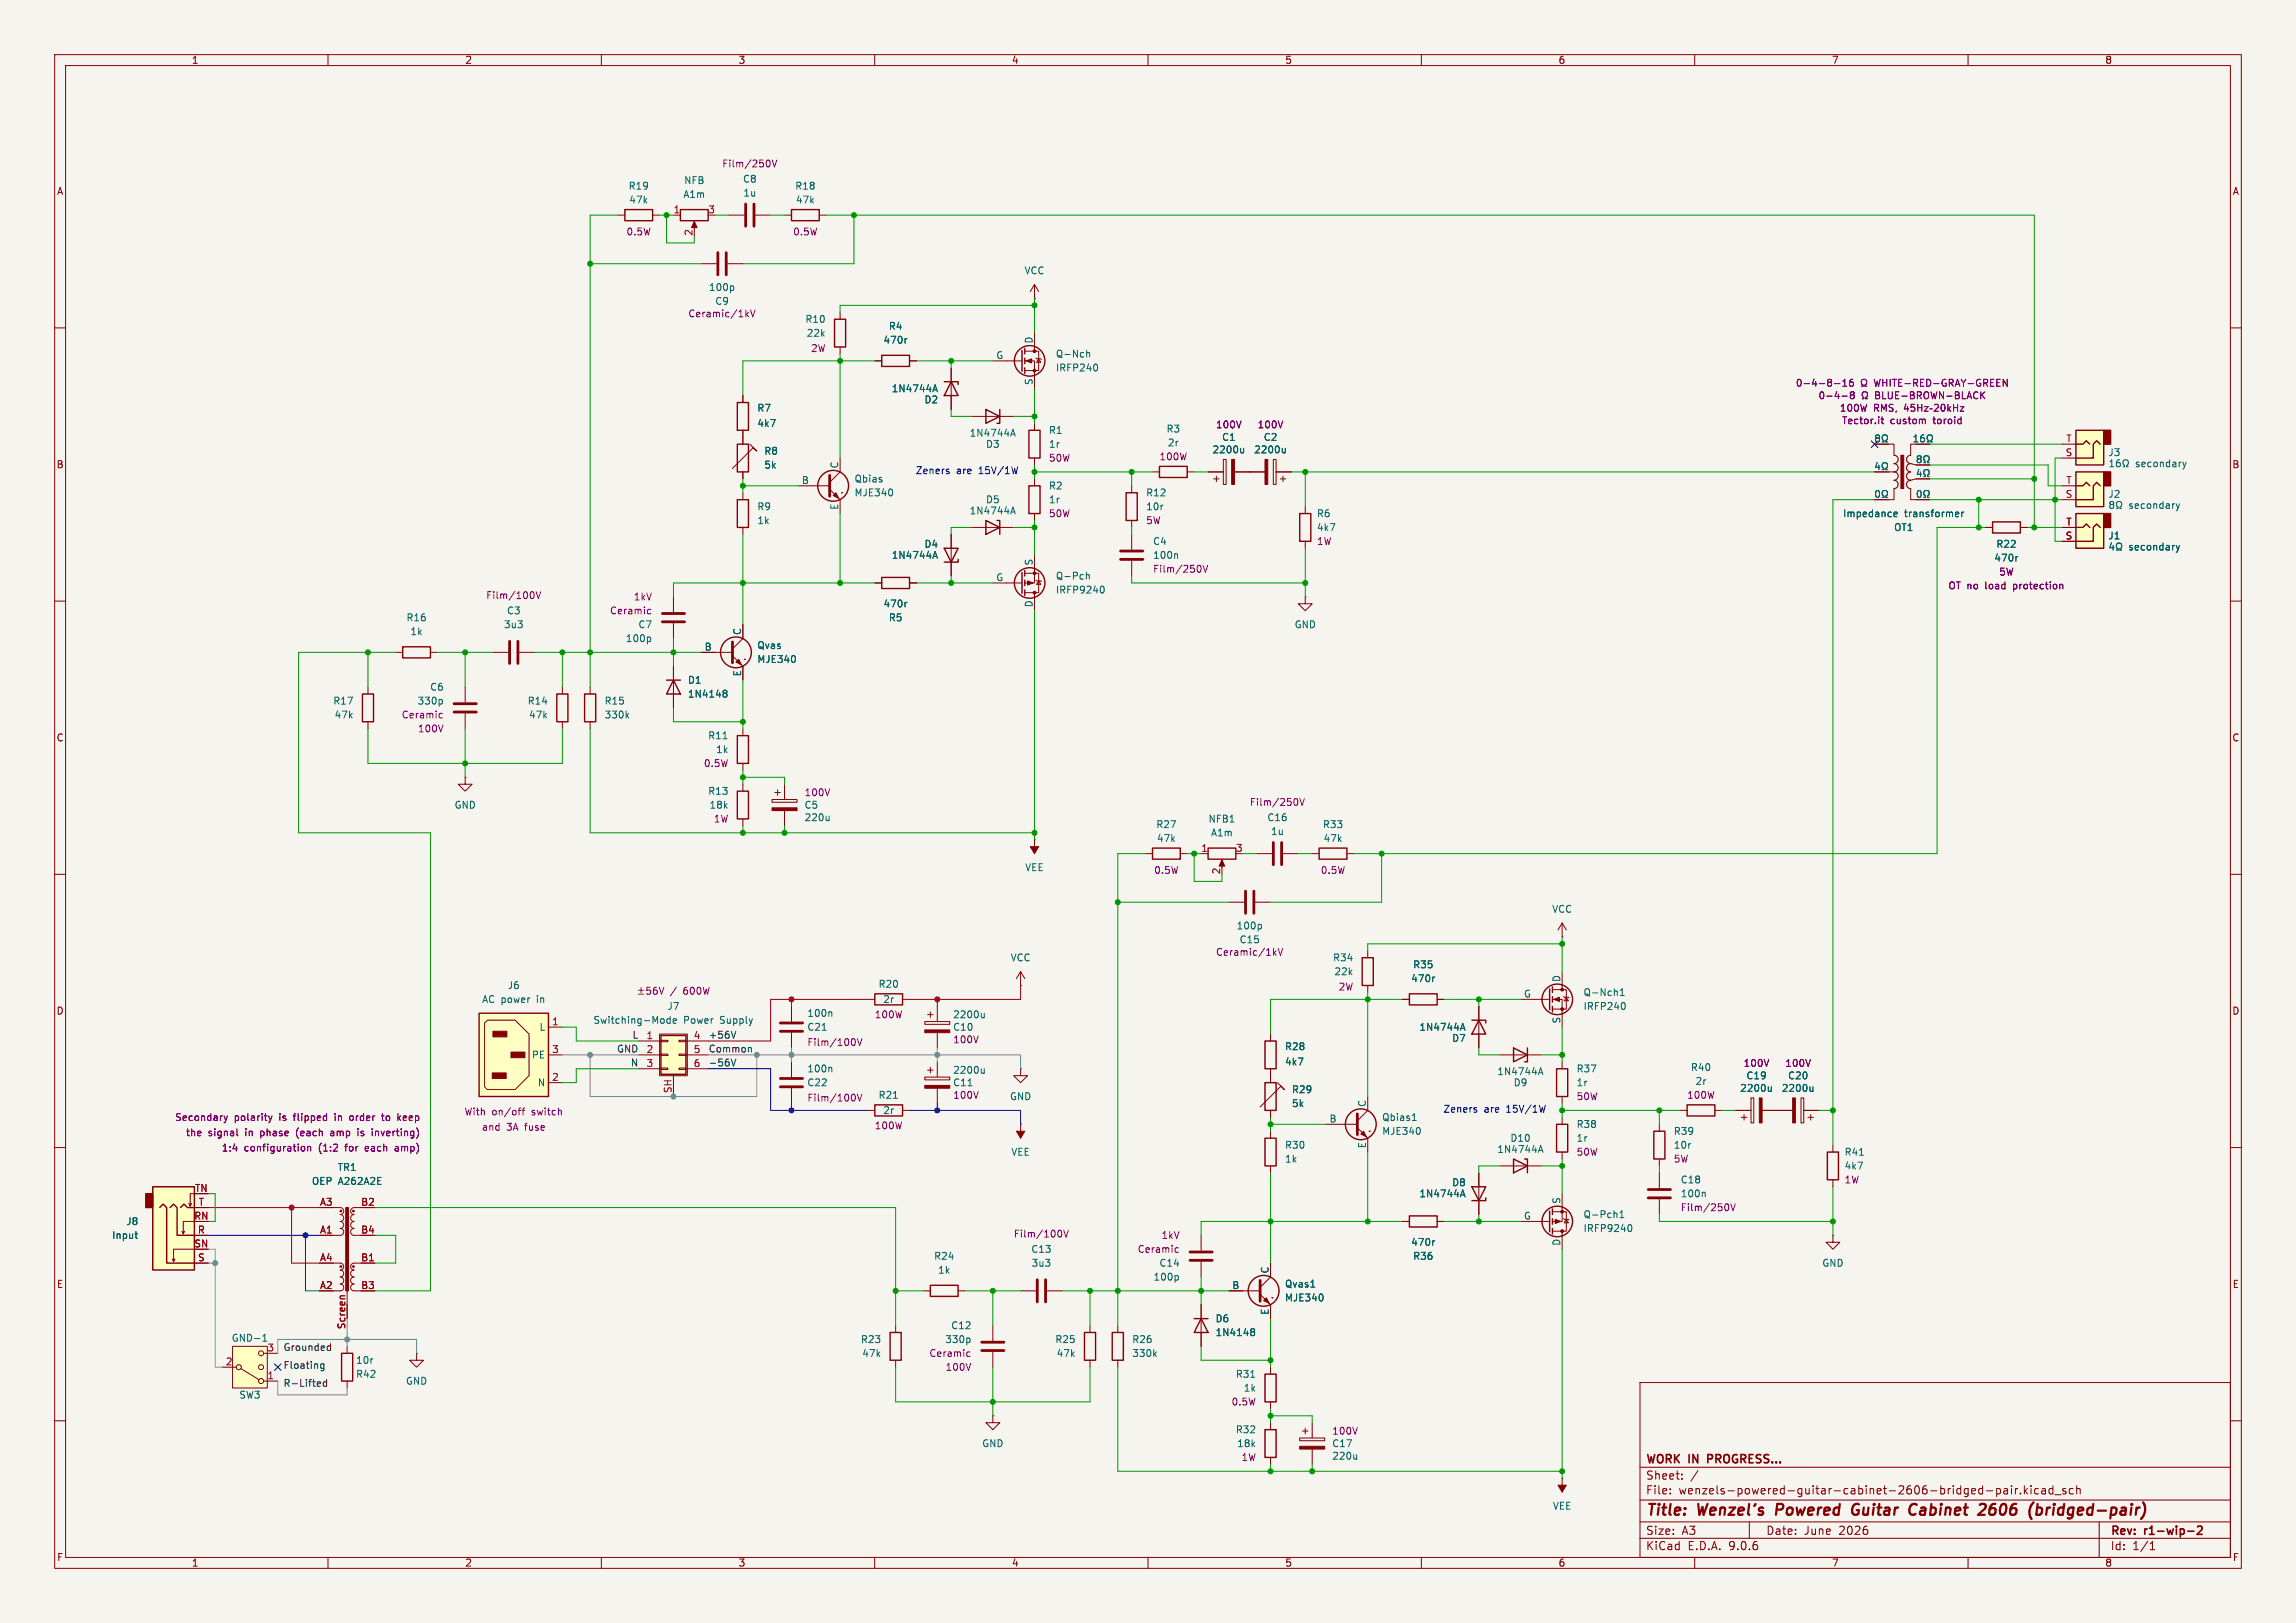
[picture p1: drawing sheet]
<svg xmlns="http://www.w3.org/2000/svg" width="420mm" height="297mm" viewBox="0 0 420 297" stroke-linecap="round" stroke-linejoin="round" font-family="sans-serif">
<defs><g id="words">
<g font-size="2.8" fill="#840000">
<text x="301" y="277.9">Title:</text>
<text x="325.7" y="277.9">Powered</text>
<text x="340.4" y="277.9">Guitar</text>
<text x="351.7" y="277.9">Cabinet</text>
<text x="365.3" y="277.9">2606</text>
<text x="375.2" y="277.9">(bridged-pair)</text>
</g>
<g font-size="2.1" fill="#840000">
<text x="301" y="268.2">WORK IN</text>
<text x="313" y="268.2">PROGRESS...</text>
<text x="301" y="273.7">File:</text>
<text x="301" y="271">Sheet:</text>
<text x="307.1" y="273.7">wenzels-powered-guitar-cabinet-2606-bridged-pair.kicad_sch</text>
<text x="301" y="281.1">Size:</text>
<text x="307.6" y="281.1">A3</text>
<text x="323" y="281.1">Date:</text>
<text x="330" y="281.1">June</text>
<text x="336.4" y="281.1">2026</text>
<text x="386" y="281.3">Rev:</text>
<text x="392.4" y="281.3">r1-wip-2</text>
<text x="301" y="283.9">KiCad</text>
<text x="308.7" y="283.9">E.D.A.</text>
<text x="316.3" y="283.9">9.0.6</text>
<text x="386" y="283.9">Id:</text>
<text x="390.1" y="283.9">1/1</text>
</g>
<g font-size="1.8" fill="#840000">
<text x="35" y="11.9">1</text>
<text x="85" y="11.9">2</text>
<text x="135" y="11.9">3</text>
<text x="185" y="11.9">4</text>
<text x="235" y="11.9">5</text>
<text x="285" y="11.9">6</text>
<text x="335" y="11.9">7</text>
<text x="385" y="11.9">8</text>
<text x="10.3" y="35.9">A</text>
<text x="408.3" y="35.9">A</text>
<text x="10.3" y="85.9">B</text>
<text x="408.2" y="85.9">B</text>
<text x="10.3" y="135.9">C</text>
<text x="408.2" y="135.9">C</text>
<text x="10.3" y="185.9">D</text>
<text x="408.2" y="185.9">D</text>
<text x="10.3" y="235.9">E</text>
<text x="408.3" y="235.9">E</text>
<text x="10.3" y="285.9">F</text>
<text x="35" y="286.9">1</text>
<text x="85" y="286.9">2</text>
<text x="135" y="286.9">3</text>
<text x="185" y="286.9">4</text>
<text x="235" y="286.9">5</text>
<text x="285" y="286.9">6</text>
<text x="335" y="286.9">7</text>
<text x="385" y="286.9">8</text>
<text x="408.3" y="285.9">F</text>
</g>
<g font-size="1.8" fill="#006464">
<text x="114.9" y="34.9">R19</text>
<text x="125.1" y="33.9">NFB</text>
<text x="135.8" y="33.6">C8</text>
<text x="145.4" y="34.9">R18</text>
<text x="115" y="37.4">47k</text>
<text x="124.9" y="36.4">A1m</text>
<text x="135.9" y="36.2">1u</text>
<text x="145.5" y="37.4">47k</text>
<text x="129.6" y="53.4">100p</text>
<text x="187.3" y="50.4">VCC</text>
<text x="130.7" y="56">C9</text>
<text x="147.2" y="59.3">R10</text>
<text x="147.5" y="61.8">22k</text>
<text x="161.5" y="63.1">470r</text>
<text x="162.5" y="60.6">R4</text>
<text x="182.1" y="65.8">G</text>
<text x="189" y="63" transform="rotate(-90 189 63)">D</text>
<text x="193" y="65.6">Q-Nch</text>
<text x="163" y="72">1N4744A</text>
<text x="189" y="70.6" transform="rotate(-90 189 70.6)">S</text>
<text x="193" y="68.2">IRFP240</text>
<text x="138.4" y="75.5">R7</text>
<text x="169" y="74">D2</text>
<text x="138.4" y="78.3">4k7</text>
<text x="139.7" y="83.4">R8</text>
<text x="177.3" y="80.1">1N4744A</text>
<text x="180.3" y="82.1">D3</text>
<text x="191.8" y="79.6">R1</text>
<text x="191.8" y="82.1">1r</text>
<text x="213.3" y="79.3">R3</text>
<text x="213.5" y="81.9">2r</text>
<text x="221.7" y="83.2">2200u</text>
<text x="223.4" y="80.9">C1</text>
<text x="229.3" y="83.2">2200u</text>
<text x="231.1" y="80.9">C2</text>
<text x="385.6" y="83.7">J3</text>
<text x="139.7" y="86">5k</text>
<text x="146.6" y="88.6">B</text>
<text x="153.4" y="85.8" transform="rotate(-90 153.4 85.8)">C</text>
<text x="156.2" y="88.5">Qbias</text>
<text x="191.8" y="89.8">R2</text>
<text x="390.6" y="85.7">secondary</text>
<text x="138.4" y="93.6">R9</text>
<text x="153.4" y="93.4" transform="rotate(-90 153.4 93.4)">E</text>
<text x="156.2" y="91">MJE340</text>
<text x="177.3" y="94.3">1N4744A</text>
<text x="180.3" y="92.3">D5</text>
<text x="191.8" y="92.3">1r</text>
<text x="209.6" y="91">R12</text>
<text x="209.6" y="93.6">10r</text>
<text x="240.8" y="94.8">R6</text>
<text x="337" y="94.8">Impedance</text>
<text x="348.4" y="94.8">transformer</text>
<text x="385.6" y="91.3">J2</text>
<text x="389.4" y="93.3">secondary</text>
<text x="138.4" y="96.1">1k</text>
<text x="169" y="100.4">D4</text>
<text x="210.8" y="99.9">C4</text>
<text x="240.8" y="97.4">4k7</text>
<text x="346.4" y="97.4">OT1</text>
<text x="365.1" y="100.4">R22</text>
<text x="385.6" y="98.9">J1</text>
<text x="389.4" y="100.9">secondary</text>
<text x="163" y="102.5">1N4744A</text>
<text x="182.1" y="106.4">G</text>
<text x="189" y="103.6" transform="rotate(-90 189 103.6)">S</text>
<text x="193" y="106.3">Q-Pch</text>
<text x="210.8" y="102.5">100n</text>
<text x="364.7" y="103">470r</text>
<text x="74.3" y="113.9">R16</text>
<text x="92.6" y="112.6">C3</text>
<text x="161.5" y="111.4">470r</text>
<text x="162.5" y="113.9">R5</text>
<text x="189" y="111.2" transform="rotate(-90 189 111.2)">D</text>
<text x="193" y="108.8">IRFP9240</text>
<text x="75" y="116.4">1k</text>
<text x="92.1" y="115.2">3u3</text>
<text x="114.4" y="117.7">100p</text>
<text x="116.7" y="115.2">C7</text>
<text x="128.8" y="119.1">B</text>
<text x="135.6" y="116.3" transform="rotate(-90 135.6 116.3)">C</text>
<text x="138.4" y="119">Qvas</text>
<text x="236.7" y="115.2">GND</text>
<text x="125.7" y="125.3">D1</text>
<text x="135.6" y="123.9" transform="rotate(-90 135.6 123.9)">E</text>
<text x="138.4" y="121.5">MJE340</text>
<text x="60.9" y="129.1">R17</text>
<text x="61.1" y="131.7">47k</text>
<text x="76.3" y="129.1">330p</text>
<text x="78.6" y="126.6">C6</text>
<text x="96.4" y="129.1">R14</text>
<text x="96.7" y="131.7">47k</text>
<text x="110.5" y="129.1">R15</text>
<text x="110.5" y="131.7">330k</text>
<text x="125.7" y="127.9">1N4148</text>
<text x="129.4" y="135.5">R11</text>
<text x="130.9" y="138">1k</text>
<text x="83.1" y="148.2">GND</text>
<text x="129.4" y="145.6">R13</text>
<text x="129.7" y="148.2">18k</text>
<text x="147.1" y="148.2">C5</text>
<text x="147.1" y="150.5">220u</text>
<text x="211.4" y="151.7">R27</text>
<text x="211.5" y="154.3">47k</text>
<text x="221" y="150.7">NFB1</text>
<text x="221.4" y="153.3">A1m</text>
<text x="231.7" y="150.5">C16</text>
<text x="232.4" y="153">1u</text>
<text x="241.9" y="151.7">R33</text>
<text x="242" y="154.3">47k</text>
<text x="187.4" y="159.6">VEE</text>
<text x="283.8" y="167.2">VCC</text>
<text x="226.1" y="170.3">100p</text>
<text x="226.7" y="172.8">C15</text>
<text x="184.8" y="176.1">VCC</text>
<text x="243.7" y="176.1">R34</text>
<text x="244" y="178.7">22k</text>
<text x="258" y="179.9">470r</text>
<text x="258.4" y="177.4">R35</text>
<text x="285.5" y="179.8" transform="rotate(-90 285.5 179.8)">D</text>
<text x="88.1" y="183.7">AC power</text>
<text x="92.8" y="181.2">J6</text>
<text x="98.3" y="183.7">in</text>
<text x="122" y="185">J7</text>
<text x="160.6" y="180.9">R20</text>
<text x="161.5" y="183.7">2r</text>
<text x="278.7" y="182.6">G</text>
<text x="289.6" y="182.5">Q-Nch1</text>
<text x="289.6" y="185">IRFP240</text>
<text x="98.6" y="188.8">L</text>
<text x="108.5" y="187.6">Switching-Mode</text>
<text x="125" y="187.6">Power</text>
<text x="131.8" y="187.6">Supply</text>
<text x="147.6" y="186.3">100n</text>
<text x="147.6" y="188.8">C21</text>
<text x="174.3" y="188.8">C10</text>
<text x="174.3" y="186.5">2200u</text>
<text x="259.5" y="188.8">1N4744A</text>
<text x="265.5" y="190.9">D7</text>
<text x="285.5" y="187.4" transform="rotate(-90 285.5 187.4)">S</text>
<text x="97.2" y="193.9">PE</text>
<text x="147.6" y="196.4">100n</text>
<text x="174.3" y="196.7">2200u</text>
<text x="235" y="195.2">4k7</text>
<text x="235" y="192.4">R28</text>
<text x="273.8" y="197">1N4744A</text>
<text x="288.3" y="196.4">R37</text>
<text x="309.2" y="196.2">R40</text>
<text x="319.4" y="197.7">C19</text>
<text x="327" y="197.7">C20</text>
<text x="98.3" y="199">N</text>
<text x="147.6" y="199">C22</text>
<text x="160.6" y="201.3">R21</text>
<text x="174.3" y="199">C11</text>
<text x="184.7" y="201.5">GND</text>
<text x="236.2" y="200.3">R29</text>
<text x="236.2" y="202.8">5k</text>
<text x="249.9" y="202.7" transform="rotate(-90 249.9 202.7)">C</text>
<text x="276.8" y="199">D9</text>
<text x="288.3" y="199">1r</text>
<text x="310.1" y="198.7">2r</text>
<text x="318.2" y="200">2200u</text>
<text x="325.8" y="200">2200u</text>
<text x="161.5" y="204.1">2r</text>
<text x="243.1" y="205.5">B</text>
<text x="252.7" y="205.3">Qbias1</text>
<text x="252.7" y="207.9">MJE340</text>
<text x="276.2" y="209.1">D10</text>
<text x="288.3" y="209.1">1r</text>
<text x="288.3" y="206.6">R38</text>
<text x="306.1" y="207.9">R39</text>
<text x="61.7" y="214.5">TR1</text>
<text x="184.9" y="211.7">VEE</text>
<text x="235" y="210.4">R30</text>
<text x="235" y="213">1k</text>
<text x="249.9" y="210.2" transform="rotate(-90 249.9 210.2)">E</text>
<text x="273.8" y="211.2">1N4744A</text>
<text x="306.1" y="210.4">10r</text>
<text x="337.3" y="214.2">4k7</text>
<text x="337.3" y="211.7">R41</text>
<text x="57" y="217">OEP A262A2E</text>
<text x="259.5" y="219.3">1N4744A</text>
<text x="265.5" y="217.3">D8</text>
<text x="285.5" y="220.4" transform="rotate(-90 285.5 220.4)">S</text>
<text x="307.3" y="219.3">100n</text>
<text x="307.3" y="216.8">C18</text>
<text x="20.4" y="226.9">Input</text>
<text x="23" y="224.4">J8</text>
<text x="278.7" y="223.3">G</text>
<text x="289.6" y="223.1">Q-Pch1</text>
<text x="289.6" y="225.7">IRFP9240</text>
<text x="170.8" y="230.7">R24</text>
<text x="171.5" y="233.3">1k</text>
<text x="188.6" y="229.5">C13</text>
<text x="188.6" y="232">3u3</text>
<text x="212" y="232">C14</text>
<text x="232.2" y="233.1" transform="rotate(-90 232.2 233.1)">C</text>
<text x="258" y="228.2">470r</text>
<text x="258.4" y="230.7">R36</text>
<text x="285.5" y="228.1" transform="rotate(-90 285.5 228.1)">D</text>
<text x="333.2" y="232">GND</text>
<text x="210.9" y="234.5">100p</text>
<text x="225.3" y="236">B</text>
<text x="235" y="235.8">Qvas1</text>
<text x="235" y="238.4">MJE340</text>
<text x="42.3" y="245.7">GND-1</text>
<text x="157.4" y="246">R23</text>
<text x="172.8" y="246">330p</text>
<text x="173.9" y="243.4">C12</text>
<text x="192.9" y="246">R25</text>
<text x="207" y="246">R26</text>
<text x="222.3" y="242.2">D6</text>
<text x="222.3" y="244.7">1N4148</text>
<text x="232.2" y="240.7" transform="rotate(-90 232.2 240.7)">E</text>
<text x="65" y="249.8">10r</text>
<text x="157.6" y="248.5">47k</text>
<text x="193.2" y="248.5">47k</text>
<text x="207" y="248.5">330k</text>
<text x="43.7" y="256.1">SW3</text>
<text x="65" y="252.3">R42</text>
<text x="74.2" y="253.6">GND</text>
<text x="226" y="252.3">R31</text>
<text x="227.4" y="254.9">1k</text>
<text x="226" y="262.5">R32</text>
<text x="179.6" y="265">GND</text>
<text x="226.2" y="265">18k</text>
<text x="243.6" y="267.3">220u</text>
<text x="243.6" y="265">C17</text>
<text x="284" y="276.5">VEE</text>
</g>
<g font-size="1.8" fill="#840084">
<text x="132" y="30.8">Film/250V</text>
<text x="114.5" y="43.3">0.5W</text>
<text x="145" y="43.3">0.5W</text>
<text x="125.8" y="58.3">Ceramic/1kV</text>
<text x="148.3" y="64.6">2W</text>
<text x="328.4" y="71">0-4-8-16</text>
<text x="340.3" y="71">þÿ!&amp;</text>
<text x="343" y="71">WHITE-RED-GRAY-GREEN</text>
<text x="332.5" y="73.3">0-4-8</text>
<text x="336.4" y="75.5">100W</text>
<text x="336.8" y="77.8">Tector.it</text>
<text x="340.5" y="73.3">þÿ!&amp;</text>
<text x="342.7" y="75.5">RMS,</text>
<text x="343.1" y="73.3">BLUE-BROWN-BLACK</text>
<text x="345.8" y="77.8">custom</text>
<text x="353.8" y="77.8">toroid</text>
<text x="222.3" y="78.6">100V</text>
<text x="229.9" y="78.6">100V</text>
<text x="191.8" y="84.7">50W</text>
<text x="212" y="84.4">100W</text>
<text x="191.8" y="94.8">50W</text>
<text x="209.6" y="96.1">5W</text>
<text x="240.8" y="99.9">1W</text>
<text x="210.8" y="105">Film/250V</text>
<text x="365.6" y="105.5">5W</text>
<text x="88.8" y="109.8">Film/100V</text>
<text x="111.5" y="112.6">Ceramic</text>
<text x="115.8" y="110.1">1kV</text>
<text x="356.3" y="108.1">OT no</text>
<text x="363.3" y="108.1">load</text>
<text x="368.5" y="108.1">protection</text>
<text x="73.4" y="131.7">Ceramic</text>
<text x="76.3" y="134.2">100V</text>
<text x="128.7" y="140.6">0.5W</text>
<text x="147.1" y="145.9">100V</text>
<text x="228.5" y="147.7">Film/250V</text>
<text x="130.5" y="150.7">1W</text>
<text x="211" y="160.1">0.5W</text>
<text x="241.5" y="160.1">0.5W</text>
<text x="222.3" y="175.1">Ceramic/1kV</text>
<text x="122.6" y="182.2">/</text>
<text x="244.8" y="181.5">2W</text>
<text x="147.6" y="191.6">Film/100V</text>
<text x="159.9" y="186.5">100W</text>
<text x="174.3" y="191.1">100V</text>
<text x="318.8" y="195.4">100V</text>
<text x="326.5" y="195.4">100V</text>
<text x="147.6" y="201.8">Film/100V</text>
<text x="174.3" y="201.3">100V</text>
<text x="288.3" y="201.5">50W</text>
<text x="308.5" y="201.3">100W</text>
<text x="31.9" y="205.3">Secondary</text>
<text x="33.9" y="208.1">the</text>
<text x="38.1" y="208.1">signal</text>
<text x="42.8" y="205.3">polarity</text>
<text x="45" y="208.1">in</text>
<text x="47.9" y="208.1">phase</text>
<text x="51.2" y="205.3">is</text>
<text x="54" y="205.3">flipped</text>
<text x="54.6" y="208.1">(each</text>
<text x="61.1" y="208.1">amp</text>
<text x="61.7" y="205.3">in</text>
<text x="64.6" y="205.3">order</text>
<text x="66.3" y="208.1">is</text>
<text x="69.1" y="208.1">inverting)</text>
<text x="70.8" y="205.3">to</text>
<text x="73.8" y="205.3">keep</text>
<text x="84.9" y="204.3">With</text>
<text x="88" y="207.1">and</text>
<text x="90" y="204.3">on/off</text>
<text x="92.7" y="207.1">3A</text>
<text x="96.1" y="207.1">fuse</text>
<text x="97.4" y="204.3">switch</text>
<text x="159.9" y="206.9">100W</text>
<text x="40.5" y="210.9">1:4</text>
<text x="44.7" y="210.9">configuration</text>
<text x="58.4" y="210.9">(1:2</text>
<text x="63.4" y="210.9">for</text>
<text x="67.3" y="210.9">each</text>
<text x="72.9" y="210.9">amp)</text>
<text x="288.3" y="211.7">50W</text>
<text x="306.1" y="213">5W</text>
<text x="307.3" y="221.8">Film/250V</text>
<text x="337.3" y="216.8">1W</text>
<text x="185.3" y="226.7">Film/100V</text>
<text x="212.4" y="226.9">1kV</text>
<text x="208" y="229.5">Ceramic</text>
<text x="169.9" y="248.5">Ceramic</text>
<text x="172.9" y="251.1">100V</text>
<text x="225.2" y="257.4">0.5W</text>
<text x="243.6" y="262.7">100V</text>
<text x="227" y="267.6">1W</text>
</g>
<g font-size="1.8" fill="#a90000">
<text x="123.1" y="39.1">1</text>
<text x="129.5" y="39.1">3</text>
<text x="126.7" y="43.3" transform="rotate(-90 126.7 43.3)">2</text>
<text x="377.8" y="83.6">S</text>
<text x="377.9" y="81">T</text>
<text x="377.9" y="88.6">T</text>
<text x="377.8" y="91.2">S</text>
<text x="377.8" y="98.8">S</text>
<text x="377.9" y="96.3">T</text>
<text x="219.6" y="156">1</text>
<text x="226" y="156">3</text>
<text x="223.3" y="160.1" transform="rotate(-90 223.3 160.1)">2</text>
<text x="100.9" y="187.7">1</text>
<text x="118.2" y="190.2">1</text>
<text x="126.8" y="190.2">4</text>
<text x="100.9" y="192.8">3</text>
<text x="100.9" y="197.9">2</text>
<text x="118.2" y="192.8">2</text>
<text x="118.2" y="195.3">3</text>
<text x="126.8" y="192.8">5</text>
<text x="126.8" y="195.3">6</text>
<text x="122.9" y="200.1" transform="rotate(-90 122.9 200.1)">SH</text>
<text x="35.6" y="218.2">TN</text>
<text x="36.2" y="220.7">T</text>
<text x="58.4" y="220.7">A3</text>
<text x="66" y="220.7">B2</text>
<text x="35.4" y="223.3">RN</text>
<text x="36.1" y="225.8">R</text>
<text x="58.4" y="225.8">A1</text>
<text x="66" y="225.8">B4</text>
<text x="35.5" y="228.3">SN</text>
<text x="36.1" y="230.9">S</text>
<text x="58.4" y="230.9">A4</text>
<text x="66" y="230.9">B1</text>
<text x="58.4" y="236">A2</text>
<text x="66" y="236">B3</text>
<text x="63.2" y="243.3" transform="rotate(-90 63.2 243.3)">Screen</text>
<text x="41.2" y="249.9">2</text>
<text x="48.8" y="247.4">3</text>
<text x="48.8" y="252.5">1</text>
</g>
<g font-size="1.8" fill="#0000c2">
<text x="167.4" y="87">Zeners</text>
<text x="174.9" y="87">are</text>
<text x="179.1" y="87">15V/1W</text>
<text x="263.9" y="203.8">Zeners</text>
<text x="271.5" y="203.8">are</text>
<text x="275.7" y="203.8">15V/1W</text>
</g>
<g font-size="1.8" fill="#0f0f0f">
<text x="115.6" y="190.2">L</text>
<text x="129.5" y="190.2">+56V</text>
<text x="112.8" y="192.7">GND</text>
<text x="115.3" y="195.2">N</text>
<text x="129.5" y="195.2">-56V</text>
<text x="129.5" y="192.7">Common</text>
<text x="52" y="247.3">Grounded</text>
<text x="52" y="250.7">Floating</text>
<text x="52" y="254.1">R-Lifted</text>
</g>
</g></defs>
<path d="M0 0h420v297h-420z" fill="#f5f4ef" stroke="#f5f4ef" stroke-width=".18"/>
<g fill="none" stroke="#840000" stroke-width=".18">
<path d="M10 10h400v277h-400zM12 12h396v273h-396zM60 10v2M110 10v2M160 10v2M210 10v2M260 10v2M310 10v2M360 10v2M133.3 39.4h2.8M138.2 39.4h2.8M143.5 39.4h1.3"/>
<path d="M149.9 39.4h1.2M153.7 57.2v1.2M189.2 54.6h.1M189.2 52.1v2.5M189.2 52.1l-.7 1.2M189.2 52.1l.8 1.2M10 60h2M135.9 72.4v1.3M135.9 78.7v2.6M153.7 63.5v1.3M160 66h1.3M166.4 66h1.2"/>
<path d="M174 67.3v7.6M189.2 77.5v1.2M408 60h2M135.9 86.4v1.2M135.9 90.2v1.2M135.9 96.5v1.3M137.2 81.3l1.2 1.3-.6-.7-3.8 3.8M146 88.9h5.8M151.8 89.5l1.9 1.9v2.6M153.7 83.8v2.6l-1.9 1.9M153.9 90.2h.1M174 97.8v7.6"/>
<path d="M177.8 96.5h7.6M189.2 83.8v1.3M189.2 87.6v1.3M189.2 94v1.3M207 88.9v1.3M207 95.3v1.2M210.8 86.4h1.3M217.2 86.4h1.2M221 86.4h2.8M222 87.6h1M222.5 87.1v1M223.8 84.1h.5v4.5h-.5z"/>
<path d="M225.8 86.4h5.6M232.9 84.1h.5v4.5h-.5zM233.4 86.4h2.8M234.2 87.6h1M234.7 87.1v1M238.8 92.7v1.3M238.8 99.1v1.2M342.9 81.3h3.6v2M342.9 86.4h2.5M346.5 89.4v2h-3.6M349.5 89.4v2h3.6M350.5 87.6h2.6"/>
<path d="M350.5 85.1h2.6M353.1 81.3h-3.6v2M363.2 96.5h1.3M369.6 96.5h1.2M10 110h2M160 106.7h1.3M166.4 106.7h1.2M181.6 106.7h5.3M187.5 104.9h2.5v3.6h-2.5M189.2 101.6v5.1h-1.7M189.2 108.5v3.3M189.5 106.2l.1 .1h.8l.1 .1"/>
<path d="M190 106.3l.4 .6h-.8zM238.8 109.2v1.3h1.2l-1.2 1.3-1.3-1.3h1.3M238.8 109.2h.1M408 110h2M10 160h2M141.2 146.3h4.6v.5h-4.6zM141.7 145h1M142.2 144.5v1M143.5 143.5v2.8M143.5 148.3v2.8M189.2 153.7h.1M189.2 153.7v2.5"/>
<path d="M408 160h2M186.7 177.8l-.8 1.3M186.7 177.8l.8 1.3M186.7 177.8v2.5M144.8 184.2v2.7M144.8 189v2.8M144.8 194.3v2.8M144.8 199.1v2.8M158.7 182.9h1.3M165.1 182.9h1.3M169.2 186.9h4.5v.6h-4.5zM169.2 197.1h4.5v.5h-4.5z"/>
<path d="M169.7 185.7h1M169.7 195.8h1M170.2 185.2v1M170.2 195.3v1M171.4 184.2v2.7M171.4 189v2.8M171.4 194.3v2.8M171.4 199.1v2.8M186.7 195.6v1.3h1.3l-1.3 1.2-1.3-1.2h1.3M186.7 195.6h.1M186.7 180.3h.1M256.5 182.9h1.3"/>
<path d="M262.9 182.9h1.3M270.5 184.2v7.6M10 210h2M158.7 203.2h1.3M165.1 203.2h1.3M186.7 205.7h.1M186.7 205.7v2.6M242.6 205.7h5.7M248.3 206.4l1.9 1.9v2.5M250.2 200.7v2.5l-1.9 1.9M250.4 207h.1M270.5 214.6v7.6"/>
<path d="M408 210h2M58.4 226.1h3.8M61 221h1.2a.64 .64 0 0 1 .7 .6 .64 .64 0 0 1-.7 .6 .64 .64 0 0 1 .7 .7 .64 .64 0 0 1-.7 .6 .64 .64 0 0 1 .7 .7 .64 .64 0 0 1-.7 .6 .64 .64 0 0 1 .7 .6 .64 .64 0 0 1-.7 .7M61 231.1h1.2a.64 .64 0 0 1 .7 .7 .64 .64 0 0 1-.7 .6 .64 .64 0 0 1 .7 .6 .64 .64 0 0 1-.7 .7 .64 .64 0 0 1 .7 .6 .64 .64 0 0 1-.7 .7 .64 .64 0 0 1 .7 .6 .64 .64 0 0 1-.7 .6M61 236.2h1.2M63.5 233.7v5.1M64.8 231.1a.63 .63 0 0 0-.7 .7 .63 .63 0 0 0 .7 .6 .64 .64 0 0 0-.7 .6 .64 .64 0 0 0 .7 .7 .64 .64 0 0 0-.7 .6 .64 .64 0 0 0 .7 .6 .64 .64 0 0 0-.7 .7 .64 .64 0 0 0 .7 .6h1.2M64.8 231.1h3.8M66 221h-1.2a.63 .63 0 0 0-.7 .6 .63 .63 0 0 0 .7 .6 .64 .64 0 0 0-.7 .7 .64 .64 0 0 0 .7 .6 .64 .64 0 0 0-.7 .7 .64 .64 0 0 0 .7 .6 .64 .64 0 0 0-.7 .6 .64 .64 0 0 0 .7 .7h1.2M168.9 236.2h1.3M175.3 236.2h1.2M186.7 236.2h2.8"/>
<path d="M191.5 236.2h2.8M219.7 226.1v2.8M219.7 230.9v2.8M224.8 236.2h5.7M230.5 236.9l1.9 1.9v2.5M232.4 231.1v2.6l-1.9 1.9M232.7 237.5h.1M256.5 223.5h1.3M262.9 223.5h1.3M163.8 242.6v1.2M163.8 248.9v1.3M181.6 259.1v1.2h1.3l-1.3 1.3-1.3-1.3h1.3"/>
<path d="M181.6 259.1h.1M181.6 242.6v2.8M181.6 247.4v2.8M199.4 242.6v1.2M199.4 248.9v1.3M232.4 250.2v1.3M232.4 256.5v1.3M300 253h108v32h-108zM10 260h2M232.4 260.3v1.3M232.4 266.7v1.3M300 278.5h108"/>
<path d="M300 274.5h108M300 268.5h108M305.5 273.2v.2M305.5 272.5v.1M307.7 270.5v.2M307.7 269.8v.1M310.6 269.1l-1.3 1.9M320 278.5v3M363.4 272.8h1.1M365.2 272.4v1.5M365.2 272.5l.5-.1 .2 .3v.4l-.1 .2h-.6M366.6 272.5h.6v.9"/>
<path d="M367.2 272.7l-.5 .1a.29 .29 0 0 0-.2 .3 .29 .29 0 0 0 .2 .3l.5-.1M367.9 271.9v.1M367.9 272.4v1M368.7 272.4v1M369.1 272.4l-.3 .1-.1 .2M369.6 273.2v.2M370.3 271.9v1.5M370.4 272.8l.5 .6M370.9 272.4l-.6 .6M371.5 271.9v.1M371.5 272.4v1M372.9 272.5l-.5-.1-.2 .3v.4l.1 .2h.6"/>
<path d="M373.5 272.5h.6l.1 .9M374.2 272.7l-.5 .1a.29 .29 0 0 0-.3 .3 .29 .29 0 0 0 .3 .3l.5-.1M375.5 272.5l-.4-.1-.3 .3v.4l.1 .2h.6M375.5 271.9v1.5M375.9 273.5h1.1M377.9 272.5l-.4-.1-.2 .2 .1 .2 .5 .2v.3h-.6M379.2 272.5l-.4-.1-.3 .3v.4l.2 .2h.5M379.9 272.5l.2-.1 .3 .1 .1 .9M379.9 271.9v1.5M384 278.5v6.5M408 260h2M60 285v2"/>
<path d="M110 285v2M160 285v2M210 285v2M260 285v2M300 281.5h108M310 285v2M360 285v2M393.3 283.6h.9M393.4 282.4l-.1 .1M393.7 282.1v1.5"/>
</g>
<path d="M312.4 267h.6M313 266.2h-.6v1.5M402 279.4l.5-.1 .3 .1v.3l-.9 1.1h.9M400.2 280.2h1.1" fill="none" stroke="#840000" stroke-width=".3"/>
<g fill="none" stroke="#840000" stroke-width=".4">
<path d="M310.6 275.2l.3 2 .5-1.4 .2 1.4 .7-2M312.8 276.5l1-.2v-.3l-.2-.1-.6 .1-.2 .9 .2 .3 .6-.1M314.7 276.1a.49 .49 0 0 1 .9 .1l-.2 1M314.7 275.9l-.1 1.3M316.4 275.9h1l-1.2 1.3h1M318 276.5l1-.2-.1-.3-.2-.1-.5 .1-.3 .9 .3 .3 .6-.1M320 275.2l-.2 1.7 .2 .3M321.1 275.2l-.2 .4M322.5 276a.49 .49 0 0 0-.8 .3l.1 .1 .7 .2v.3l-.3 .3-.6-.1M325.1 275.2l-.2 2M339.6 276.3h.4M339.9 275.2a1.13 1.13 0 0 0-1.1 .7 1.13 1.13 0 0 0 .3 1.2l.2 .1 .5-.1"/>
<path d="M349.8 275.3a.67 .67 0 0 1 .8 .1M350.4 277l-.6 .2M363.1 275.3l.2 .3-.2 .5M364.4 275.3a1.61 1.61 0 0 0-.4 1.8l.6 .1M364.7 276a.66 .66 0 0 0-.8 .3M372 274.9l-.1 .1M372.6 276l.2-.1 .6 .1 .1 .3v.5a.66 .66 0 0 1-1 .3M372.7 275.2l-.2 2M374.5 275.9l-.2 1.3M374.5 276.1l-.1 .2"/>
</g>
<g fill="none" stroke="#840000" stroke-width=".25">
<path d="M144.8 38.4h5.1v2h-5.1zM152.7 58.4h2v5.1h-2zM134.9 73.7h2v5h-2zM161.3 65h5.1v2.1h-5.1zM172.7 69.9h2.6v.5M174 69.9l1.3 2.5h-2.6zM188.2 78.7h2v5.1h-2zM134.9 81.3h2v5.1h-2zM134.9 91.4h2v5.1h-2zM180.3 95.3l2.6 1.2-2.6 1.3zM182.4 95.3h.5v2.5M188.2 88.9h2v5.1h-2z"/>
<path d="M206 90.2h2v5.1h-2zM212.1 85.3h5.1v2.1h-5.1zM237.7 94h2.1v5.1h-2.1zM364.5 95.5h5.1v2h-5.1zM161.3 105.7h5.1v2h-5.1zM172.7 100.3h2.6l-1.3 2.6zM175.3 102.4v.5h-2.6M186.9 104.8v3.8M187.5 104.4v1M187.5 106.2v1M187.5 108v1M160 181.9h5.1v2h-5.1z"/>
<path d="M257.8 181.9h5.1v2h-5.1zM269.2 186.7h2.6v.5M270.5 186.7l1.3 2.5h-2.6zM160 202.2h5.1v2h-5.1zM269.2 217.2h2.6l-1.3 2.5zM271.8 219.2v.5h-2.6M170.2 235.2h5.1v2h-5.1zM257.8 222.5h5.1v2h-5.1zM162.8 243.8h2v5.1h-2zM198.4 243.8h2v5.1h-2zM231.4 251.5h2v5h-2zM231.4 261.6h2v5.1h-2z"/>
<circle cx="152.4" cy="88.9" r="2.82"/>
<circle cx="188.3" cy="106.7" r="2.79"/>
<circle cx="248.9" cy="205.7" r="2.82"/>
<circle cx="62.4" cy="231.8" r=".13"/>
<circle cx="62.4" cy="221.6" r=".13"/>
<circle cx="64.6" cy="231.8" r=".13"/>
<circle cx="64.6" cy="221.6" r=".13"/>
<circle cx="231.1" cy="236.2" r="2.82"/>
</g>
<g fill="none" stroke="#006464" stroke-width=".18">
<path d="M165.9 62h-.2M170.6 71.7l.4-1.3 .5 1.3M170.7 71.3h.7M350.1 80l.4-.4v1.3M351.9 79.6l-.4 .1a.86 .86 0 0 0 0 1.2l.5-.2v-.4l-.2-.2h-.3l-.2 .2M163.2 89.7v.8M184.9 94.1l.4-1.3 .4 1.3M185 93.7h.6M212.6 92.4h.1M227.5 82.8l-.2 .1-.3-.1M227.5 82v.9M235.1 82v.9"/>
<path d="M235.1 82.8l-.2 .1-.3-.1M343.3 89.8h.1a.68 .68 0 0 1 .4 .6 .68 .68 0 0 1-.4 .6 .84 .84 0 0 1-.1-1.2zM343.3 80.1l-.2-.2 .2-.3h.3l.2 .2-.2 .3M343.3 80.1l-.2 .3v.3l.2 .2 .4-.1 .1-.2v-.2l-.2-.3M343.3 80.1h.3M343.4 84.6l-.3 .9h.8M343.7 85.1v.8M344.3 91h.3v-.2a.54 .54 0 0 1-.3-.8 .54 .54 0 0 1 .8-.2 .58 .58 0 0 1-.1 1v.2h.3M344.3 80.9h.3v-.3a.54 .54 0 0 1-.3-.7 .54 .54 0 0 1 .8-.2 .58 .58 0 0 1-.1 .9v.3h.3M344.3 85.9h.3v-.2a.54 .54 0 0 1-.3-.7 .54 .54 0 0 1 .8-.3 .58 .58 0 0 1-.1 1v.2h.3M346.5 94.1l.6-.1-.1-.2-.4-.1-.1 .2v.6h.5M350.1 80.9h.7"/>
<path d="M350.9 89.8h.1a.68 .68 0 0 1 .4 .6 .68 .68 0 0 1-.4 .6 .84 .84 0 0 1-.1-1.2zM350.9 83.9l-.2-.2 .2-.3h.3l.2 .2-.2 .3M350.9 83.9l-.2 .3 .1 .4 .1 .1 .4-.1 .1-.2v-.2l-.2-.3M350.9 83.9h.3M351 85.9l-.3 .9h.8M351.3 86.4v.8M351.9 91h.3v-.2a.54 .54 0 0 1-.3-.8 .54 .54 0 0 1 .8-.2 .58 .58 0 0 1-.1 1v.2h.3M351.9 87.2h.3v-.2a.54 .54 0 0 1-.3-.8 .54 .54 0 0 1 .8-.2 .58 .58 0 0 1-.1 1v.2h.3M351.9 84.7h.3v-.3a.54 .54 0 0 1-.3-.7 .54 .54 0 0 1 .8-.2 .58 .58 0 0 1-.1 .9v.3h.3M352.5 80.9h.3v-.3a.54 .54 0 0 1-.3-.7 .54 .54 0 0 1 .8-.2 .58 .58 0 0 1-.1 .9v.3h.3M357.9 93.7l.3 .1 .1 .2-.6 .1M358.2 94.5l-.3 .1"/>
<path d="M358.8 93.7v.9M359.2 93.7l-.4 .3M165.9 110.2l-.2 .1M170.6 102.2l.4-1.3 .5 1.3M170.7 101.8h.7M198.7 104.7v1.3M198.7 105.3l.2-.2 .3 .1 .1 .8M201.6 107.3a.68 .68 0 0 1 .4 .6 .68 .68 0 0 1-.4 .6M369.1 101.8l-.2 .1M151.7 149.3v.9M151.7 150.1l-.2 .1M262.4 178.8l-.2 .1"/>
<path d="M150.4 188.5h.7M152 185.2l.2 .1v.7M152 195.3l.2 .2v.7M177.1 198.7h.7M180 185.4v.9M180 195.6v.8M180 186.1l-.1 .2-.3-.1M180 196.3l-.1 .1h-.3M267.1 188.5l.5-1.2 .4 1.2M267.3 188.2h.6M163.4 201h.8M258.3 205h.8"/>
<path d="M258.6 204l.1-.2v1.2M259.7 206.6v.7M267.1 219l.5-1.3 .4 1.3M267.3 218.7h.6M215.3 233.4l.2 .3v.3l-.2 .3M239.8 235.5h.7M242 237v.8M262.4 227.1h-.2M177.2 244.8l.2 .3v.3l-.2 .3M228.8 252h.7"/>
</g>
<g fill="#840000" stroke="#840000" stroke-width=".18">
<path d="M141.2 147.8h4.6v.5h-4.6z"/>
<path d="M188 106.3l1 .4-1 .4z"/>
<path d="M169.2 188.5h4.5v.5h-4.5z"/>
<path d="M345.4 86.4h1.1z"/>
<path d="M347.7 83.3h.5v6.1h-.5z"/>
<path d="M349.5 87.9l1-.3z"/>
<path d="M349.5 84.8l1 .3z"/>
<path d="M231.1 238l.5-.5 .6 1z"/>
<path d="M152.9 90.2l.5 1-1-.5z"/>
<path d="M231.4 84.1h.5v4.5h-.5z"/>
<path d="M225.3 84.1h.5v4.5h-.5z"/>
<path d="M169.2 198.6h4.5v.5h-4.5z"/>
<path d="M185.9 207h1.6l-.8 1.3z"/>
<path d="M63.2 221h.6v15.2h-.6z"/>
<path d="M188.5 154.9h1.5l-.8 1.3z"/>
<path d="M248.9 207.5l.5-.5 .5 1z"/>
<circle cx="189.2" cy="108.5" r=".25"/>
<circle cx="189.2" cy="104.9" r=".25"/>
</g>
<g fill="none" stroke="#840000" stroke-width=".51">
<path d="M136.4 37.3v4.1M137.9 37.3v4.1M151.8 87v3.8M142.7 188.7h4.1M142.7 187.2h4.1M142.7 198.9h4.1M142.7 197.4h4.1M248.3 203.8v3.8M189.7 234.2v4.1M191.3 234.2v4.1M217.7 229.1h4M217.7 230.6h4"/>
<path d="M230.5 234.3v3.8M179.6 245.6h4M179.6 247.1h4"/>
</g>
<g fill="none" stroke="#840084" stroke-width=".18">
<path d="M140.5 29.3a.68 .68 0 0 1 .4 .6 .68 .68 0 0 1-.4 .7M141.2 29.3l.5 1.3 .4-1.3M335.6 70.2h1M336.9 72.5h1M337.1 70.7h.7M337.1 69.8l.4-.4v1.3M338.7 72.2l-.2-.2 .2-.3h.2l.3 .2-.3 .3M338.7 72.2l-.2 .3v.3l.2 .2 .4-.1 .1-.2v-.2l-.3-.3M338.7 72.2h.2M338.9 69.4l-.4 .1a.86 .86 0 0 0 0 1.2l.5-.1v-.5l-.2-.2-.4 .1-.1 .1M344.1 76.7h.5M344.3 76.3v1.1l.3 .1"/>
<path d="M348.6 73.9l-.3 .9h.8M348.9 74.4v.9M350.2 74h-.6v.6l.1-.1h.5l.1 .2-.1 .4-.2 .2-.4-.2M350.8 74v1.3M350.8 74.6h.7M351.5 74v1.3M351.8 76.7l.4 .2v.6M352 74.4h.7l-.7 .9h.7M353 74.8h.5M353.8 74.1l.5-.1 .3 .3-.8 1h.8M355.2 74.1l.2-.1a.68 .68 0 0 1 .4 .6 .68 .68 0 0 1-.4 .7l-.3-.5zM356.3 74v1.3"/>
<path d="M356.4 74.8l.4 .5M356.8 74.4l-.5 .5M357.4 74.6h.7M357.4 74v1.3M358.1 74v1.3M358.6 74.4h.6l-.6 .9h.6M358.6 76.7l.1 .1M358.7 76.3v1.2M358.7 77.5h-.1M362.3 71.7v1.3M362.5 72.2l.6 .8M363.1 71.7l-.8 .7"/>
<path d="M367.2 69.4v1.3l-.8-1.3v1.3M376.8 107l.2-.1 .3 .1v.8M156 190.1a.68 .68 0 0 1 .5 .6 .68 .68 0 0 1-.5 .6M156.8 190.1l.4 1.2 .5-1.2M41 204.2l.3 .8M41.3 205l-.3 .5M41.6 204.2l-.3 .8M43.3 206.6v1.1l.2 .1M49.2 204.2l.3 .8M49.5 205l-.3 .5M49.8 204.2l-.3 .8M55.2 209.9l.3-.1 .2 .2-.1 .6h-.4"/>
<path d="M56.3 209.9l.2-.1 .3 .1v.7M56.3 209.8v.8M60.6 207l-.1 .1M60.6 207.4l-.1 .1 .1 .3M64.1 204.3l-.1 .1 .1 .6M65.5 206.6v.1M65.5 207v.8M68.1 206.6v.1M69.8 204.2h.5M70 203.8v1.1l.3 .1M72.4 209.8l-.1 .1M72.4 210.2l-.1 .1 .1 .3"/>
<path d="M72.9 204.6l.4 .4M73.3 204.2l-.5 .5M156 200.2a.68 .68 0 0 1 .5 .7 .68 .68 0 0 1-.5 .6M156.8 200.2l.4 1.3 .5-1.3M193.8 225.1a.68 .68 0 0 1 .4 .7 .68 .68 0 0 1-.4 .6M194.6 225.1l.4 1.3 .4-1.3M215.2 228.3l.3 .1M215.5 229.1l-.3 .1M177.1 247.4h.3M177.4 248.2h-.3"/>
</g>
<path d="M346.5 83.3a.77 .77 0 0 1 .7 .8 .77 .77 0 0 1-.7 .7 .76 .76 0 0 1 .7 .8 .76 .76 0 0 1-.7 .8 .77 .77 0 0 1 .7 .7 .77 .77 0 0 1-.7 .8 .76 .76 0 0 1 .7 .7 .76 .76 0 0 1-.7 .8M349.5 86.4a.76 .76 0 0 0-.8 .7 .76 .76 0 0 0 .8 .8 .77 .77 0 0 0-.8 .7 .77 .77 0 0 0 .8 .8M349.5 83.3a.76 .76 0 0 0-.7 .8 .76 .76 0 0 0 .7 .7 .76 .76 0 0 0-.8 .8 .76 .76 0 0 0 .8 .8" fill="none" stroke="#840000" stroke-width=".2"/>
<path d="M63.1 237.1h-.7l-.2 .2" fill="none" stroke="#a90000" stroke-width=".18"/>
<path d="M42.5 246.4h6.4v7.6h-6.4z" fill="#ffffc2"/>
<g fill="none" stroke="#840000" stroke-width=".18">
<path d="M181.6 66h5.3M187.5 64.3h2.5v3.5h-2.5M187.5 66h1.7v5.1M189.2 61v3.3M189.5 65.5l.1 .2h.8l.1 .1M190 65.7l.4 .6h-.8zM40.6 250.2h2.6M42.5 246.4h6.4v7.6h-6.4zM44.1 250.4l3.3 2.1M48.3 252.7h2.5M48.3 247.6h2.5"/>
<circle cx="43.7" cy="250.2" r=".46"/>
<circle cx="47.8" cy="247.6" r=".46"/>
<circle cx="47.8" cy="250.2" r=".46"/>
<circle cx="47.8" cy="252.7" r=".46"/>
</g>
<path d="M198.8 64.1v1.2M198.8 64.6l.2-.1 .3 .1v.7M200.5 66.6a.79 .79 0 0 1 0 1.3M48.1 245.4h.7M48.1 244.5l.3-.3v1.2" fill="none" stroke="#006464" stroke-width=".18"/>
<g fill="none" stroke="#840000" stroke-width=".25">
<path d="M186.9 64.1v3.8M187.5 63.8v1M187.5 65.5v1M187.5 67.3v1"/>
<circle cx="188.3" cy="66" r="2.79"/>
</g>
<g fill="#840000" stroke="#840000" stroke-width=".18">
<path d="M187.7 66l1-.3v.7z"/>
<circle cx="189.2" cy="64.3" r=".25"/>
<circle cx="189.2" cy="67.8" r=".25"/>
</g>
<path d="M379.7 94h5.1v6.3h-5.1z" fill="#ffffc2"/>
<path d="M384.8 94h1.3v2.5h-1.3z" fill="#840000" stroke="#840000" stroke-width=".25"/>
<path d="M180.3 74.9l2.6 1.3-2.6 1.3zM182.9 74.9v2.6h-.5M379.7 94h5.1v6.3h-5.1zM379.7 96.5h1.3l.6-.6 .7 .6M384.2 96.5l-.7-.6-.6 .6v2.6h-3.2" fill="none" stroke="#840000" stroke-width=".25"/>
<path d="M177.8 76.2h7.6M377.2 99.1h2.5M377.2 96.5h2.5" fill="none" stroke="#840000" stroke-width=".18"/>
<path d="M184.9 79.8l.4-1.2 .4 1.2M185 79.5h.6M386.2 99.3l-.3 .9h.8M386.5 99.8v.9M387.3 99.4a.58 .58 0 0 0 .1 1v.3h-.3M387.5 99.4a.45 .45 0 0 1 .6 .3l-.1 .5-.2 .2v.3h.3M398.1 99.8l.3 .9M398.7 99.8l-.3 .9M398.4 100.7l-.3 .4" fill="none" stroke="#006464" stroke-width=".18"/>
<path d="M379.7 78.7h5.1v6.4h-5.1z" fill="#ffffc2"/>
<path d="M384.8 78.7h1.3v2.6h-1.3z" fill="#840000" stroke="#840000" stroke-width=".25"/>
<path d="M379.7 78.7h5.1v6.4h-5.1zM379.7 81.3h1.3l.6-.7 .7 .7M384.2 81.3l-.7-.7-.6 .7v2.5h-3.2" fill="none" stroke="#840000" stroke-width=".25"/>
<path d="M377.2 83.8h2.5M377.2 81.3h2.5" fill="none" stroke="#840000" stroke-width=".18"/>
<path d="M385.9 85.4h.8M385.9 84.5l.4-.4v1.3M387.3 84.3l-.2 .4v.5l.3 .2 .4-.1 .1-.4-.2-.2-.3-.1-.3 .3M388.3 85.4h.3v-.2a.54 .54 0 0 1-.2-.8 .54 .54 0 0 1 .7-.2 .58 .58 0 0 1-.1 1v.2h.3M399.3 84.6l.3 .8M399.6 85.4l-.3 .4M399.9 84.6l-.3 .8" fill="none" stroke="#006464" stroke-width=".18"/>
<path d="M379.7 86.4h5.1v6.3h-5.1z" fill="#ffffc2"/>
<path d="M384.8 86.4h1.3v2.5h-1.3z" fill="#840000" stroke="#840000" stroke-width=".25"/>
<path d="M379.7 86.4h5.1v6.3h-5.1zM379.7 88.9h1.3l.6-.6 .7 .6M384.2 88.9l-.7-.6-.6 .6v2.5h-3.2" fill="none" stroke="#840000" stroke-width=".25"/>
<path d="M207 97.8v2.8M377.2 91.4h2.5M377.2 88.9h2.5M207 102.6v2.8" fill="none" stroke="#840000" stroke-width=".18"/>
<path d="M386 91.9l-.1 .2 .3 .2M386.2 92.3l-.3 .3 .1 .3 .2 .1h.3l.2-.2v-.2l-.3-.3M386.2 92.3h.2M386.6 91.9l.1 .2-.3 .2M387.3 91.8a.58 .58 0 0 0 .1 1v.2h-.3M387.9 91.8a.58 .58 0 0 1-.1 1v.2h.3M398.1 92.2l.3 .8M398.4 93l-.3 .5M398.7 92.2l-.3 .8M215.2 101.3l.2 .2v.7" fill="none" stroke="#006464" stroke-width=".18"/>
<path d="M205 100.8h4M205 102.4h4" fill="none" stroke="#840000" stroke-width=".51"/>
<path d="M219.3 103.4a.68 .68 0 0 1 .4 .7 .68 .68 0 0 1-.4 .6M220.1 103.4l.4 1.3 .4-1.3" fill="none" stroke="#840084" stroke-width=".18"/>
<g fill="#ffffc2">
<path d="M87.6 185.4h12.7v15.3h-12.7z"/>
<path d="M88.6 187.2l.6-.5h5l2.6 2.5v7.7l-2.6 2.5h-5l-.6-.5z"/>
</g>
<path d="M73.7 118.4h5v2h-5zM87.6 185.4h12.7v15.3h-12.7z" fill="none" stroke="#840000" stroke-width=".25"/>
<path d="M72.4 119.4h1.3M78.7 119.4h1.3M88.6 187.2l.6-.5h5l2.6 2.5v7.7l-2.6 2.5h-5l-.6-.5zM100.3 188h2.6M100.3 193h2.6M100.3 198.1h2.6" fill="none" stroke="#840000" stroke-width=".18"/>
<g fill="#840000" stroke="#840000" stroke-width=".18">
<path d="M90 196.3h2.6v1.1h-2.6z"/>
<path d="M90.2 188.7h2.5v1h-2.5z"/>
<path d="M93.5 192.5h2.5v1h-2.5z"/>
</g>
<path d="M94.8 203.2h.4M95.2 202.8l-.3 .1M95.5 203.2h.5M96 202.8l-.3 .1v1.1" fill="none" stroke="#840084" stroke-width=".18"/>
<path d="M27.9 217.2h7.7v15.2h-7.7z" fill="#ffffc2"/>
<path d="M26.7 218.4h1.2v2.6h-1.2z" fill="#840000" stroke="#840000" stroke-width=".25"/>
<g fill="none" stroke="#840000" stroke-width=".25">
<path d="M114.3 38.4h5.1v2h-5.1zM124.5 38.4h5v2h-5zM106.9 127h2.1v5.1h-2.1zM121.9 124.5h2.6M123.2 124.5l1.3 2.5h-2.6zM134.9 134.6h2v5.1h-2zM241.3 155.2h5.1v2h-5.1zM231.4 198.1h2v5.1h-2zM231.4 190.5h2v5.1h-2zM276.9 191.8l2.5 1.2-2.5 1.3zM279.4 191.8v2.5h-.5M283.5 181v3.8"/>
<path d="M284 180.6v1M284 182.4v1M284 184.2v1M284.7 195.6h2.1v5.1h-2.1zM27.9 217.2h7.7v15.2h-7.7zM231.4 208.3h2v5.1h-2zM276.9 212.1l2.5 1.3-2.5 1.2zM278.9 212.1h.5v2.5M284.7 205.7h2.1v5.1h-2.1zM334.3 210.8h2v5.1h-2zM29.2 221l.6-.7 .7 .7v10.1h5.1M31.1 221l.6-.7 .7 .7v5.1h3.2"/>
<path d="M33 221l.7-.7 .6 .7h1.3M283.5 221.6v3.8M284 221.2v1M284 223v1M284 224.8v1M62.5 247.6h2v5.1h-2z"/>
<circle cx="134.6" cy="119.4" r="2.82"/>
<circle cx="284.9" cy="182.9" r="2.79"/>
<circle cx="284.9" cy="223.5" r="2.79"/>
</g>
<g fill="none" stroke="#840000" stroke-width=".18">
<path d="M113 39.4h1.3M119.4 39.4h1.2M123.2 39.4h1.3M127 40.9v1M128.3 48.3h2.8M133.1 48.3h2.8M123.2 109.2v2.8M123.2 114v2.8M128.3 119.4h5.7M135.9 114.3v2.5l-1.9 1.9M107.9 125.7v1.3M107.9 132.1v1.3"/>
<path d="M123.2 121.9v7.6M134 120l1.9 1.9v2.6M135.9 133.4v1.2M135.9 139.7v1.3M136.1 120.7h.1M229.9 156.2h2.8M234.7 156.2h2.8M240 156.2h1.3M246.4 156.2h1.2M285.7 171.5h.1M285.7 168.9l-.7 1.3M285.7 168.9l.8 1.3"/>
<path d="M285.7 168.9v2.6M285.7 177.8v3.3M232.4 189.2v1.3M232.4 195.6v2.5M233.7 198.1l1.2 1.3-.6-.6-3.8 3.8M274.3 193h7.6M278.1 182.9h5.4M284 181.1h2.5v3.6h-2.5M284 182.9h1.7v5.1M285.7 194.3v1.3M286 182.4l.1 .1h.8l.1 .1M286.5 182.5l.4 .6h-.8z"/>
<path d="M35.6 218.4h-.8v2.3l-.3-.5M232.4 203.2v1.3M232.4 207v1.3M232.4 213.4v1.2M274.3 213.4h7.6M285.7 218.4v5.1h-1.7M285.7 200.7v1.2M285.7 204.5v1.2M285.7 210.8v1.3M303.5 214.6v2.8M303.5 219.5v2.7M325.1 203.2h2.8"/>
<path d="M329.4 200.9h.5v4.6h-.5zM329.9 203.2h2.8M330.7 204.5h1M331.2 204v1M335.3 209.6v1.2M335.3 215.9v1.3M32 230.4l-.3 .5M33.8 225.3l-.3 .5M35.1 220.2l-.3 .5M35.6 228.6h-3.9v2.3l-.2-.5M35.6 223.5h-2.1v2.3l-.2-.5M35.6 231.1h2.5"/>
<path d="M35.6 226.1h2.5M35.6 221h2.5M278.1 223.5h5.4M284 221.7h2.5v3.6h-2.5M285.7 225.3v3.3M286 223l.1 .1h.8l.1 .2M286.5 223.1l.4 .7h-.8zM335.3 226.1v1.2h1.2l-1.2 1.3-1.3-1.3h1.3M335.3 226.1h.1M63.5 246.4v1.2M63.5 252.7v1.3M76.2 247.6v1.3h1.3l-1.3 1.3-1.3-1.3h1.3"/>
<path d="M76.2 247.6h.1M237.7 263.1h4.6v.6h-4.6zM238.3 261.9h1M238.8 261.4v1M240 260.3v2.8M240 265.2v2.8M285.7 270.5h.1M285.7 270.5v2.5"/>
</g>
<g fill="none" stroke="#006464" stroke-width=".18">
<path d="M134 52.3l.2 .3v.3l-.2 .3M118.8 116.6l.2 .2v.4l-.2 .2M114.7 130.9l.3 .5M115 130.5l-.5 .5M132.3 135.2h.7M132.4 126.8l.1 .1M132.4 126.4l.3-.1 .2 .1 .1 .2-.3 .3M132.5 126.9h.2M132.5 126.9h-.1M132.7 126.9l.3 .2-.1 .4-.2 .1-.3-.1M145.4 120.2v.8M281.4 196.7l.4-1.3 .4 1.3"/>
<path d="M281.5 196.3h.6M296.4 182.2h.7M296.4 181.3l.3-.4v1.3M297 183.5a.79 .79 0 0 1 0 1.2M331.6 198.9v.8M331.6 199.6l-.2 .1h-.3M281.4 210.9l.4-1.3 .4 1.3M281.5 210.5h.6M311.7 218.2l.2 .2v.6M340.1 211.4h.8M24.7 225.8h.5M24.9 226.5l.3 .1"/>
<path d="M296.3 222.8h.7M296.3 221.9l.4-.3v1.2M298.1 224.1a.68 .68 0 0 1 .4 .6 .68 .68 0 0 1-.4 .7M68.1 248.7h.1M248.2 266.2v.8M248.2 266.9l-.2 .1"/>
</g>
<path d="M131.3 46.2v4.1M132.8 46.2v4.1M121.2 112.3h4M121.2 113.8h4M134 117.5v3.8M232.9 154.2v4M234.4 154.2v4M301.5 217.7h4.1M301.5 219.2h4.1" fill="none" stroke="#840000" stroke-width=".51"/>
<path d="M136.6 57.5l.3 .5M136.9 57.1l-.5 .5M137.3 56.7l.4 1.3 .4-1.3M118.7 111.5l.3 .1M119 112.3h-.3M237 146.1a.68 .68 0 0 1 .4 .7 .68 .68 0 0 1-.4 .6M237.8 146.1l.4 1.3 .4-1.3M315.8 220.3a.68 .68 0 0 1 .4 .6 .68 .68 0 0 1-.4 .7M316.6 220.3l.4 1.3 .4-1.3" fill="none" stroke="#840084" stroke-width=".18"/>
<g fill="#840000" stroke="#840000" stroke-width=".18">
<path d="M134.6 121.2l.5-.5 .5 1z"/>
<path d="M327.9 200.9h.5v4.6h-.5z"/>
<path d="M127 40.5l.5 1.2h-1z"/>
<path d="M284.5 223.1l1 .4-1 .4z"/>
<path d="M284.2 182.9l1-.4v.8z"/>
<path d="M237.7 264.7h4.6v.5h-4.6z"/>
<path d="M285 271.8h1.5l-.8 1.2z"/>
<circle cx="285.7" cy="225.3" r=".25"/>
<circle cx="285.7" cy="221.7" r=".25"/>
<circle cx="285.7" cy="181.1" r=".25"/>
<circle cx="285.7" cy="184.7" r=".25"/>
</g>
<path d="M120.9 189.5h4.6v7.1h-4.6z" fill="#ffffc2"/>
<g fill="none" stroke="#840000" stroke-width=".18">
<path d="M135.9 72.4v1.3M135.9 78.7v2.6M160 66h1.3M166.4 66h1.2M174 67.3v2.6M174 72.4v2.5M135.9 86.4v1.2M174 97.8v2.5M221 86.4h2.8M225.8 86.4h5.6M233.4 86.4h2.8M342.9 86.4h2.5"/>
<path d="M342.9 91.4h2.5M342.9 81.3h2.5M350.5 91.4h2.6M350.5 81.3h2.6M350.5 87.6h2.6M350.5 85.1h2.6M363.2 96.5h1.3M369.6 96.5h1.2M377.2 96.5h2.5M377.2 99.1h2.5M90.2 119.4h2.8M95 119.4h2.8"/>
<path d="M128.3 119.4h2.5M135.9 114.3v2.5M160 106.7h1.3M166.4 106.7h1.2M174 102.9v2.5M67.3 125.7v1.3M67.3 132.1v1.3M85.1 125.7v2.8M85.1 130.6v2.8M102.9 125.7v1.3M102.9 132.1v1.3M123.2 121.9v2.6"/>
<path d="M123.2 127v2.5M135.9 121.9v2.6M85.1 142.2v1.3h1.3l-1.3 1.3-1.3-1.3h1.3M85.1 142.2h.1M135.9 143.5v1.3M135.9 149.9v1.2M209.5 156.2h1.3M215.9 156.2h1.3M219.7 156.2h1.3M223.5 157.7v1.1M224.8 165.1h2.8M229.6 165.1h2.8"/>
<path d="M250.2 174v1.3M116.8 190.5h4.1M116.8 193h4.1M116.8 195.6h4.1M120.6 189.2h5.1v7.7h-5.1zM120.9 190.4h1.3v.2h-1.3zM120.9 192.9h1.3v.3h-1.3zM120.9 195.5h1.3v.2h-1.3zM123.2 196.9v3.8M124.2 190.4h1.3v.2h-1.3zM124.2 192.9h1.3v.3h-1.3zM124.2 195.5h1.3v.2h-1.3z"/>
<path d="M125.5 190.5h4M125.5 193h4M125.5 195.6h4M232.4 189.2v1.3M232.4 195.6v2.5M250.2 180.3v1.3M256.5 182.9h1.3M262.9 182.9h1.3M270.5 184.2v2.5M270.5 189.2v2.6M232.4 203.2v1.3M270.5 214.6v2.6"/>
<path d="M270.5 219.7v2.5M303.5 205.7v1.3M303.5 212.1v1.3M307.3 203.2h1.3M313.7 203.2h1.3M317.5 203.2h2.8M318.5 204.5h1M319 204v1M320.3 200.9h.5v4.6h-.5zM322.3 203.2h5.6M329.9 203.2h2.8M35.6 226.1h2.5"/>
<path d="M35.6 231.1h2.5M35.6 221h2.5M58.4 226.1h2.6M66 231.1h2.6M219.7 238.8v7.6M224.8 236.2h2.5M232.4 231.1v2.6M232.4 238.8v2.5M256.5 223.5h1.3M262.9 223.5h1.3M204.5 242.6v1.2M204.5 248.9v1.3"/>
</g>
<path d="M66.3 127h2v5.1h-2zM101.9 127h2v5.1h-2zM134.9 144.8h2v5.1h-2zM210.8 155.2h5.1v2h-5.1zM221 155.2h5.1v2h-5.1zM249.2 175.3h2v5h-2zM120.9 189.5h4.6v7.1h-4.6zM302.5 207h2v5.1h-2zM308.6 202.2h5.1v2h-5.1zM203.5 243.8h2v5.1h-2zM218.4 241.3h2.6M219.7 241.3l1.3 2.5h-2.6z" fill="none" stroke="#840000" stroke-width=".25"/>
<g fill="none" stroke="#006464" stroke-width=".18">
<path d="M165.9 62h-.2M170.6 71.7l.4-1.3 .5 1.3M170.7 71.3h.7M350.1 80l.4-.4v1.3M351.9 79.6l-.4 .1a.86 .86 0 0 0 0 1.2l.5-.2v-.4l-.2-.2h-.3l-.2 .2M227.5 82v.9M227.5 82.8l-.2 .1-.3-.1M235.1 82.8l-.2 .1-.3-.1M235.1 82v.9M343.3 89.8h.1a.68 .68 0 0 1 .4 .6 .68 .68 0 0 1-.4 .6 .84 .84 0 0 1-.1-1.2zM343.3 80.1l-.2-.2 .2-.3h.3l.2 .2-.2 .3M343.3 80.1l-.2 .3v.3l.2 .2 .4-.1 .1-.2v-.2l-.2-.3"/>
<path d="M343.3 80.1h.3M343.4 84.6l-.3 .9h.8M343.7 85.1v.8M344.3 91h.3v-.2a.54 .54 0 0 1-.3-.8 .54 .54 0 0 1 .8-.2 .58 .58 0 0 1-.1 1v.2h.3M344.3 80.9h.3v-.3a.54 .54 0 0 1-.3-.7 .54 .54 0 0 1 .8-.2 .58 .58 0 0 1-.1 .9v.3h.3M344.3 85.9h.3v-.2a.54 .54 0 0 1-.3-.7 .54 .54 0 0 1 .8-.3 .58 .58 0 0 1-.1 1v.2h.3M346.5 94.1l.6-.1-.1-.2-.4-.1-.1 .2v.6h.5M350.1 80.9h.7M350.9 89.8h.1a.68 .68 0 0 1 .4 .6 .68 .68 0 0 1-.4 .6 .84 .84 0 0 1-.1-1.2zM350.9 83.9l-.2-.2 .2-.3h.3l.2 .2-.2 .3M350.9 83.9l-.2 .3 .1 .4 .1 .1 .4-.1 .1-.2v-.2l-.2-.3M350.9 83.9h.3"/>
<path d="M351 85.9l-.3 .9h.8M351.3 86.4v.8M351.9 91h.3v-.2a.54 .54 0 0 1-.3-.8 .54 .54 0 0 1 .8-.2 .58 .58 0 0 1-.1 1v.2h.3M351.9 87.2h.3v-.2a.54 .54 0 0 1-.3-.8 .54 .54 0 0 1 .8-.2 .58 .58 0 0 1-.1 1v.2h.3M351.9 84.7h.3v-.3a.54 .54 0 0 1-.3-.7 .54 .54 0 0 1 .8-.2 .58 .58 0 0 1-.1 .9v.3h.3M352.5 80.9h.3v-.3a.54 .54 0 0 1-.3-.7 .54 .54 0 0 1 .8-.2 .58 .58 0 0 1-.1 .9v.3h.3M357.9 93.7l.3 .1 .1 .2-.6 .1M358.2 94.5l-.3 .1M358.8 93.7v.9M359.2 93.7l-.4 .3M386.2 99.3l-.3 .9h.8M386.5 99.8v.9"/>
<path d="M387.3 99.4a.58 .58 0 0 0 .1 1v.3h-.3M387.5 99.4a.45 .45 0 0 1 .6 .3l-.1 .5-.2 .2v.3h.3M398.1 99.8l.3 .9M398.7 99.8l-.3 .9M165.9 110.2l-.2 .1M170.6 102.2l.4-1.3 .5 1.3M170.7 101.8h.7M369.1 101.8l-.2 .1M398.4 100.7l-.3 .4M80.7 128l.2 .2v.4l-.2 .2M132.4 126.8l.1 .1M132.4 126.4l.3-.1 .2 .1 .1 .2-.3 .3"/>
<path d="M132.5 126.9h.2M132.5 126.9h-.1M132.7 126.9l.3 .2-.1 .4-.2 .1-.3-.1M145.4 120.2v.8M230.5 169.2l.2 .2v.4l-.2 .2M262.4 178.8l-.2 .1M122.6 186v1.3M122.6 186.5l-.4-.1-.2 .3 .1 .5h.5M123.1 186.8l.6-.1v-.2l-.4-.1-.2 .2 .1 .6h.5M267.1 188.5l.5-1.2 .4 1.2M267.3 188.2h.6M324 198.9v.8"/>
<path d="M324 199.6l-.2 .1h-.3M331.6 199.6l-.2 .1h-.3M331.6 198.9v.8M267.1 219l.5-1.3 .4 1.3M267.3 218.7h.6M309.1 209.3h.2M24.7 225.8h.5M24.9 226.5l.3 .1M239.8 235.5h.7M242 237v.8M262.4 227.1h-.2M211.2 247.7l.3 .5"/>
<path d="M211.5 247.4l-.4 .5M228.9 243.6l.1 .1M228.9 243.2l.4-.1 .1 .2 .1 .2-.2 .2M229 243.7h.3M229 243.7l-.1 .1M229.3 243.7l.2 .2-.1 .4-.1 .1h-.4"/>
</g>
<g fill="none" stroke="#840084" stroke-width=".18">
<path d="M335.6 70.2h1M336.9 72.5h1M337.1 70.7h.7M337.1 69.8l.4-.4v1.3M338.7 72.2l-.2-.2 .2-.3h.2l.3 .2-.3 .3M338.7 72.2l-.2 .3v.3l.2 .2 .4-.1 .1-.2v-.2l-.3-.3M338.7 72.2h.2M338.9 69.4l-.4 .1a.86 .86 0 0 0 0 1.2l.5-.1v-.5l-.2-.2-.4 .1-.1 .1M344.1 76.7h.5M344.3 76.3v1.1l.3 .1M348.6 73.9l-.3 .9h.8M348.9 74.4v.9"/>
<path d="M350.2 74h-.6v.6l.1-.1h.5l.1 .2-.1 .4-.2 .2-.4-.2M350.8 74v1.3M350.8 74.6h.7M351.5 74v1.3M351.8 76.7l.4 .2v.6M352 74.4h.7l-.7 .9h.7M353 74.8h.5M353.8 74.1l.5-.1 .3 .3-.8 1h.8M355.2 74.1l.2-.1a.68 .68 0 0 1 .4 .6 .68 .68 0 0 1-.4 .7l-.3-.5zM356.3 74v1.3M356.4 74.8l.4 .5M356.8 74.4l-.5 .5"/>
<path d="M357.4 74.6h.7M357.4 74v1.3M358.1 74v1.3M358.6 74.4h.6l-.6 .9h.6M358.6 76.7l.1 .1M358.7 76.3v1.2M358.7 77.5h-.1M362.3 71.7v1.3M362.5 72.2l.6 .8M363.1 71.7l-.8 .7M367.2 69.4v1.3l-.8-1.3v1.3M97.3 108.3a.68 .68 0 0 1 .4 .6 .68 .68 0 0 1-.4 .6"/>
<path d="M98.1 108.3l.4 1.2 .4-1.2M376.8 107l.2-.1 .3 .1v.8M80.6 130.5l.3 .1M80.9 131.3l-.3 .1M233.1 174.3l.3 .5M233.4 174l-.4 .5M233.8 173.6l.4 1.2 .4-1.2M116.8 181.2h.9M116.8 181.9h.9M117.3 180.7v1M119 180.7h-.6l-.1 .6 .2-.2 .4 .1 .1 .2v.4l-.2 .1-.5-.1M120.1 180.7h-.4a.86 .86 0 0 0 0 1.2l.5-.1v-.4l-.2-.3-.4 .1-.1 .2"/>
<path d="M120.6 180.7l.4 1.2 .4-1.2M125.7 180.7h-.4a.86 .86 0 0 0 0 1.2l.4-.1 .1-.4-.3-.3-.3 .1-.1 .2M126.5 180.7h.1a.68 .68 0 0 1 .4 .6 .68 .68 0 0 1-.4 .6 .84 .84 0 0 1-.1-1.2zM127.6 180.8l.2-.1a.68 .68 0 0 1 .4 .6 .68 .68 0 0 1-.4 .6l-.3-.4zM128.6 180.7l.3 1.2 .3-.9 .2 .9 .3-1.2M41 204.2l.3 .8M41.3 205l-.3 .5M41.6 204.2l-.3 .8M43.3 206.6v1.1l.2 .1M49.2 204.2l.3 .8M49.5 205l-.3 .5M49.8 204.2l-.3 .8"/>
<path d="M55.2 209.9l.3-.1 .2 .2-.1 .6h-.4M56.3 209.9l.2-.1 .3 .1v.7M56.3 209.8v.8M60.6 207l-.1 .1M60.6 207.4l-.1 .1 .1 .3M64.1 204.3l-.1 .1 .1 .6M65.5 206.6v.1M65.5 207v.8M68.1 206.6v.1M69.8 204.2h.5M70 203.8v1.1l.3 .1M72.4 209.8l-.1 .1"/>
<path d="M72.4 210.2l-.1 .1 .1 .3M72.9 204.6l.4 .4M73.3 204.2l-.5 .5"/>
</g>
<path d="M93.2 117.3v4.1M94.7 117.3v4.1M83.1 128.8h4M83.1 130.3h4M227.8 163.1v4M229.4 163.1v4" fill="none" stroke="#840000" stroke-width=".51"/>
<g fill="#840000" stroke="#840000" stroke-width=".18">
<path d="M321.8 200.9h.5v4.6h-.5z"/>
<path d="M223.5 157.4l.5 1.1h-1z"/>
</g>
<path d="M133.8 193.8l.4 1.3 .4-1.3M134.6 188.7l-.4 1.3M137.1 191.7l.3 .2v.6M58.8 250.4h.4M58.8 249.6h.4M59.2 249.6v1l-.2 .2h-.3M59.7 252.4v1.3M59.7 252.9h-.3l-.3 .2 .1 .5h.5M60.3 246.3l.2 .1M60.5 245.9v1.2M60.5 247.1h-.2" fill="none" stroke="#0f0f0f" stroke-width=".18"/>
<g fill="none" stroke="#009600" stroke-width=".18">
<path d="M113 39.4h-5.1v86.3M120.6 39.4h2.6M121.9 39.4v5.1h5.1v-1.3M130.8 39.4h2.5M141 39.4h2.5M151.1 39.4h221v57.1M156.2 39.4v8.9h-20.3M107.9 48.3h20.4M189.2 54.6v6.4M189.2 55.9h-35.5v1.3M153.7 64.8v19M160 66h-24.1v6.4"/>
<path d="M167.6 66h14M174 66v1.3M174 74.9v1.3h3.8M185.4 76.2h3.8M189.2 71.1v6.4M135.9 88.9h10.1M135.9 87.6v2.6M135.9 97.8v16.5M153.7 94v12.7M177.8 96.5h-3.8v1.3M185.4 96.5h3.8M189.2 86.4h21.6"/>
<path d="M189.2 85.1v2.5M189.2 95.3v6.3M207 86.4v2.5M207 96.5v1.3M218.4 86.4h2.6M236.2 86.4h106.7M238.8 86.4v6.3M342.9 91.4h-7.6v118.2M353.1 91.4h24.1M353.1 87.6h19M353.1 85.1h21.5v3.8h2.6M353.1 81.3h24.1"/>
<path d="M361.9 91.4v5.1M363.2 96.5h-8.9v59.7h-106.7M370.8 96.5h6.4M377.2 83.8h-1.3v15.3h1.3M67.3 119.4v6.3M72.4 119.4h-17.8v33h24.1v83.8h-10.1M80 119.4h10.2M85.1 119.4v6.3M97.8 119.4h30.5M102.9 119.4v6.3M123.2 116.8v5.1M160 106.7h-36.8v2.5"/>
<path d="M167.6 106.7h14M174 105.4v1.3M189.2 111.8v41.9M207 105.4v1.3h31.8M238.8 100.3v8.9M67.3 133.4v6.3h35.6v-6.3M85.1 133.4v8.8M107.9 133.4v19h81.3M123.2 129.5v2.6h12.7M135.9 124.5v8.9M135.9 141v2.5M135.9 151.1v1.3"/>
<path d="M135.9 142.2h7.6v1.3M143.5 151.1v1.3M209.5 156.2h-5v86.4M217.2 156.2h2.5M218.4 156.2v5.1h5.1v-1.3M227.3 156.2h2.6M237.5 156.2h2.5M252.7 156.2v8.9h-20.3M204.5 165.1h20.3M285.7 171.5v6.3M285.7 172.7h-35.5v1.3M102.9 188h2.5v2.5h11.4"/>
<path d="M116.8 195.6h-11.4v2.5h-2.5M250.2 181.6v19.1M256.5 182.9h-24.1v6.3M264.2 182.9h13.9M270.5 182.9v1.3M270.5 191.8v1.2h3.8M281.9 193h3.8M285.7 188v6.3M38.1 218.4h1.3v5.1h-1.3M232.4 204.5v2.5M232.4 214.6v16.5M232.4 205.7h10.2"/>
<path d="M250.2 210.8v12.7M274.3 213.4h-3.8v1.2M281.9 213.4h3.8M285.7 203.2h21.6M285.7 201.9v2.6M285.7 212.1v6.3M303.5 203.2v2.5M303.5 213.4v1.2M315 203.2h2.5M332.7 203.2h2.6M335.3 217.2v8.9M68.6 221h95.2v21.6"/>
<path d="M68.6 226.1h3.8v5h-3.8M163.8 236.2h5.1M176.5 236.2h10.2M181.6 236.2v6.4M194.3 236.2h30.5M199.4 236.2v6.4M219.7 233.7v5.1M256.5 223.5h-36.8v2.6M264.2 223.5h13.9M270.5 222.2v1.3M285.7 228.6v41.9M303.5 222.2v1.3h31.8"/>
<path d="M163.8 250.2v6.3h35.6v-6.3M181.6 250.2v8.9M204.5 250.2v19h81.2M219.7 246.4v2.5h12.7M232.4 241.3v8.9M232.4 257.8v2.5M232.4 259.1h7.6v1.2M232.4 268v1.2M240 268v1.2"/>
</g>
<path d="M102.9 193h13.9M107.9 193v7.7h30.5v-7.7M129.5 193h57.2v2.6M144.8 191.8v2.5M171.4 191.8v2.5M38.1 231.1h1.3M38.1 228.6h1.3v21.6h1.2M50.8 247.6v-2.5h25.4v2.5M50.8 252.7v2.6h12.7v-1.3M63.5 241.3v5.1" fill="none" stroke="#848484" stroke-width=".18"/>
<path d="M173.5 86.3l.1 .1-.1 .3M173.5 85.8l.1 .1M186.2 85.4l-.3 1.3M129.5 195.6h11.5v7.6h17.7M144.8 201.9v1.3M166.4 203.2h20.3v2.5M171.4 201.9v1.3M270 203.1l.2 .2-.2 .2M270 202.7h.1M282.7 202.3l-.3 1.2M38.1 226.1h20.3M55.9 226.1v10.1h2.5" fill="none" stroke="#0000c2" stroke-width=".18"/>
<path d="M144.8 182.9v1.3M158.7 182.9h-17.7v7.6h-11.5M171.4 182.9v1.3M186.7 180.3v2.6h-20.3M38.1 221h20.3M53.3 221v10.1h5.1" fill="none" stroke="#c20000" stroke-width=".18"/>
<path d="M342.3 80.7l1.2 1.2M343.5 80.7l-1.2 1.2M50.2 249.6l1.2 1.2M51.4 249.6l-1.2 1.2" fill="none" stroke="#000084" stroke-width=".18"/>
<path d="M63.1 237.1h-.7l-.2 .2" fill="none" stroke="#a90000" stroke-width=".18"/>
<g fill="#009600" stroke="#009600" stroke-width=".18">
<circle cx="85.1" cy="119.4" r=".46"/>
<circle cx="102.9" cy="119.4" r=".46"/>
<circle cx="107.9" cy="119.4" r=".46"/>
<circle cx="107.9" cy="48.3" r=".46"/>
<circle cx="121.9" cy="39.4" r=".46"/>
<circle cx="135.9" cy="106.7" r=".46"/>
<circle cx="123.2" cy="119.4" r=".46"/>
<circle cx="135.9" cy="132.1" r=".46"/>
<circle cx="67.3" cy="119.4" r=".46"/>
<circle cx="85.1" cy="139.7" r=".46"/>
<circle cx="135.9" cy="142.2" r=".46"/>
<circle cx="135.9" cy="152.4" r=".46"/>
<circle cx="189.2" cy="152.4" r=".46"/>
<circle cx="143.5" cy="152.4" r=".46"/>
<circle cx="189.2" cy="76.2" r=".46"/>
<circle cx="156.2" cy="39.4" r=".46"/>
<circle cx="153.7" cy="66" r=".46"/>
<circle cx="189.2" cy="55.9" r=".46"/>
<circle cx="174" cy="66" r=".46"/>
<circle cx="181.6" cy="256.5" r=".46"/>
<circle cx="181.6" cy="236.2" r=".46"/>
<circle cx="163.8" cy="236.2" r=".46"/>
<circle cx="189.2" cy="86.4" r=".46"/>
<circle cx="153.7" cy="106.7" r=".46"/>
<circle cx="189.2" cy="96.5" r=".46"/>
<circle cx="174" cy="106.7" r=".46"/>
<circle cx="135.9" cy="88.9" r=".46"/>
<circle cx="285.7" cy="193" r=".46"/>
<circle cx="335.3" cy="203.2" r=".46"/>
<circle cx="285.7" cy="203.2" r=".46"/>
<circle cx="303.5" cy="203.2" r=".46"/>
<circle cx="238.8" cy="86.4" r=".46"/>
<circle cx="207" cy="86.4" r=".46"/>
<circle cx="252.7" cy="156.2" r=".46"/>
<circle cx="238.8" cy="106.7" r=".46"/>
<circle cx="232.4" cy="205.7" r=".46"/>
<circle cx="270.5" cy="182.9" r=".46"/>
<circle cx="285.7" cy="172.7" r=".46"/>
<circle cx="250.2" cy="223.5" r=".46"/>
<circle cx="232.4" cy="223.5" r=".46"/>
<circle cx="361.9" cy="91.4" r=".46"/>
<circle cx="361.9" cy="96.5" r=".46"/>
<circle cx="372.1" cy="96.5" r=".46"/>
<circle cx="375.9" cy="91.4" r=".46"/>
<circle cx="372.1" cy="87.6" r=".46"/>
<circle cx="232.4" cy="269.2" r=".46"/>
<circle cx="240" cy="269.2" r=".46"/>
<circle cx="219.7" cy="236.2" r=".46"/>
<circle cx="204.5" cy="236.2" r=".46"/>
<circle cx="232.4" cy="259.1" r=".46"/>
<circle cx="232.4" cy="248.9" r=".46"/>
<circle cx="199.4" cy="236.2" r=".46"/>
<circle cx="250.2" cy="182.9" r=".46"/>
<circle cx="204.5" cy="165.1" r=".46"/>
<circle cx="218.4" cy="156.2" r=".46"/>
<circle cx="335.3" cy="223.5" r=".46"/>
<circle cx="270.5" cy="223.5" r=".46"/>
<circle cx="285.7" cy="213.4" r=".46"/>
<circle cx="285.7" cy="269.2" r=".46"/>
</g>
<g fill="#0000c2" stroke="#0000c2" stroke-width=".18">
<circle cx="144.8" cy="203.2" r=".46"/>
<circle cx="55.9" cy="226.1" r=".46"/>
<circle cx="171.4" cy="203.2" r=".46"/>
</g>
<g fill="#c20000" stroke="#c20000" stroke-width=".18">
<circle cx="171.4" cy="182.9" r=".46"/>
<circle cx="144.8" cy="182.9" r=".46"/>
<circle cx="53.3" cy="221" r=".46"/>
</g>
<g fill="#848484" stroke="#848484" stroke-width=".18">
<circle cx="144.8" cy="193" r=".46"/>
<circle cx="39.4" cy="231.1" r=".46"/>
<circle cx="63.5" cy="245.1" r=".46"/>
<circle cx="171.4" cy="193" r=".46"/>
<circle cx="138.4" cy="193" r=".46"/>
<circle cx="107.9" cy="193" r=".46"/>
<circle cx="123.2" cy="200.7" r=".46"/>
</g>
<use href="#words"/>
</svg>
